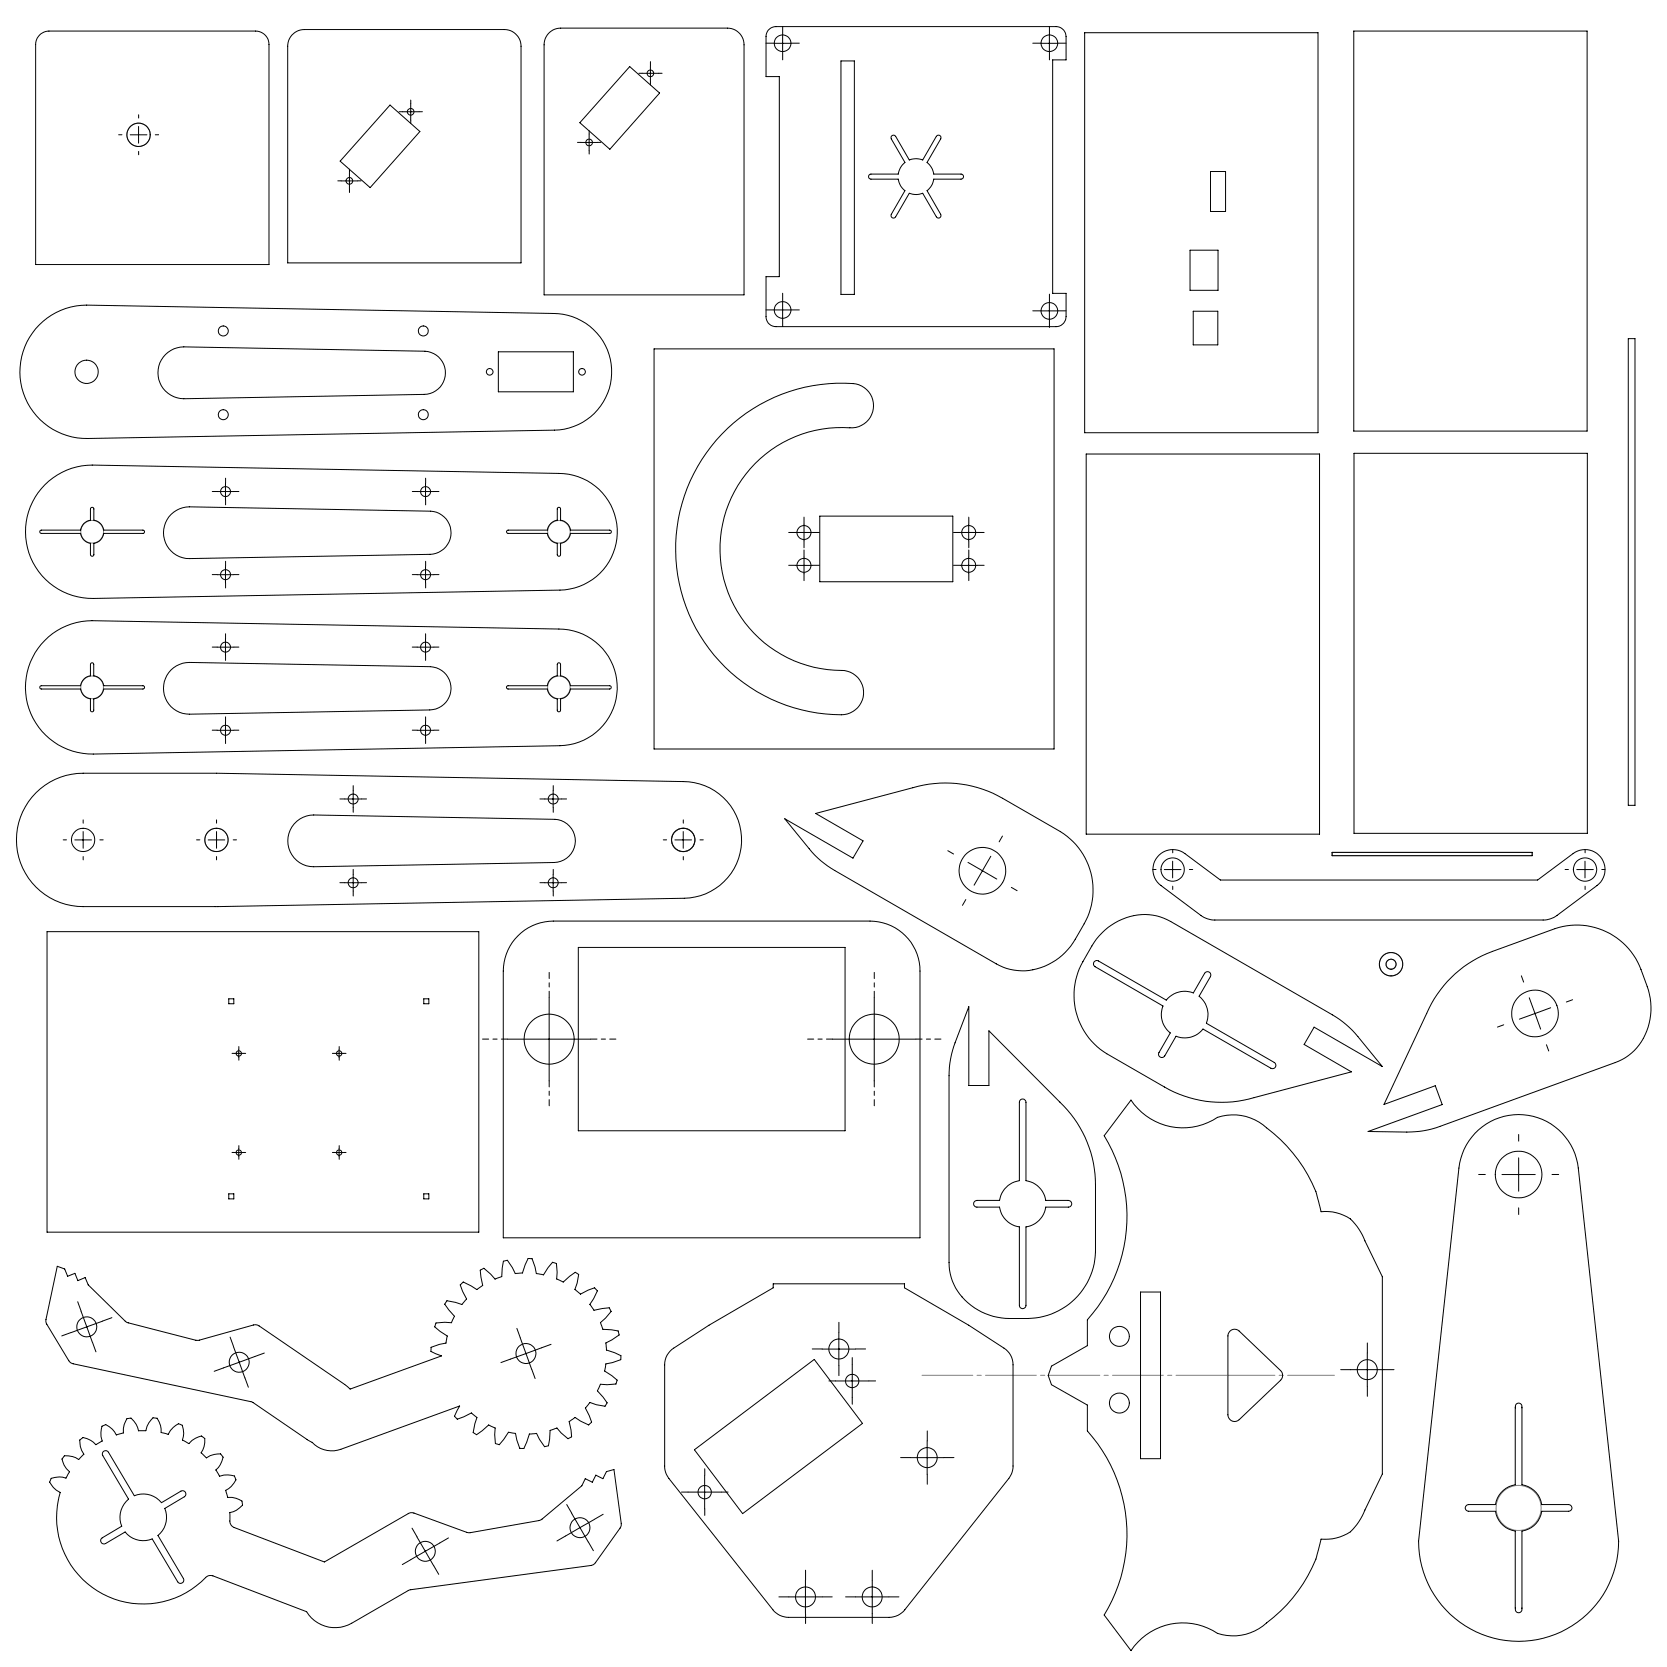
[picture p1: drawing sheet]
<svg xmlns="http://www.w3.org/2000/svg" width="500mm" height="500mm" viewBox="0 0 500 500" stroke-linecap="round" stroke-linejoin="round" font-family="sans-serif">
<g fill="none" stroke="#808080" stroke-width=".3">
<path d="M399.6 255.7h60v1h-60z"/>
<circle cx="41.6" cy="40.4" r="3.5"/>
<circle cx="27.6" cy="159.5" r="3.4"/>
<circle cx="167.7" cy="159.5" r="3.4"/>
<circle cx="27.6" cy="206.2" r="3.4"/>
<circle cx="167.6" cy="206.2" r="3.4"/>
<circle cx="64.9" cy="251.9" r="3.5"/>
<circle cx="204.9" cy="251.9" r="3.5"/>
<circle cx="417.2" cy="289.2" r="3.5"/>
<circle cx="417.2" cy="289.2" r="1.5"/>
<circle cx="455.5" cy="452.3" r="6.7"/>
</g>
<g fill="none" stroke="#000" stroke-width=".3" stroke-dasharray="15.2 1.3 1.3 1.3">
<path d="M195.1 19.5v-1M232.3 13h-2.5M234.8 10.5v-2.5M234.8 15.5v2.5M237.3 13h2.5M312.3 13h-2.5M314.8 10.5v-2.5M314.8 15.5v2.5M317.3 13h2.5M41.6 35.4v-1M120.7 33.5h-1M123.2 31v-1"/>
<path d="M123.2 36v1M125.7 33.5h1M192.6 22h-1M195.1 24.5v1M197.6 22h1M36.6 40.4h-1M41.6 45.4v1M46.6 40.4h1M102.3 54.2h-1M104.8 51.7v-1M104.8 56.7v1M107.3 54.2h1"/>
<path d="M174.2 42.7h-1M176.7 40.2v-1M176.7 45.2v1M179.2 42.7h1M232.3 93h-2.5M234.8 90.5v-2.5M234.8 95.5v2.5M237.3 93h2.5M312.3 93.2h-2.5M314.8 90.7v-2.5M314.8 95.7v2.5M317.3 93.2h2.5"/>
<path d="M65.2 147.4h-1.5M67.7 144.9v-1.5M67.7 149.9v1.5M70.2 147.4h1.5M125.2 147.4h-1.5M127.7 144.9v-1.5M127.7 149.9v1.5M130.2 147.4h1.5M238.7 159.7h-2.1M241.2 157.2v-2.1M243.7 159.7h2.1M288.1 159.7h-2.1"/>
<path d="M290.6 157.2v-2.1M293.1 159.7h2.1M65.2 172.3h-1.5M67.7 169.8v-1.5M67.7 174.8v1.5M70.2 172.3h1.5M125.2 172.3h-1.5M127.7 169.8v-1.5M127.7 174.8v1.5M130.2 172.3h1.5M238.7 169.6h-2.1M241.2 167.1v-2.1"/>
<path d="M241.2 172.1v2.1M241.2 162.2v2.1M243.7 169.6h2.1M288.1 169.6h-2.1M290.6 162.2v2.1M290.6 167.1v-2.1M290.6 172.1v2.1M293.1 169.6h2.1M65.2 194.1h-1.5M67.7 191.6v-1.5M67.7 196.6v1.5M70.2 194.1h1.5"/>
<path d="M125.2 194.1h-1.5M127.7 191.6v-1.5M127.7 196.6v1.5M130.2 194.1h1.5M65.2 219h-1.5M67.7 216.5v-1.5M70.2 219h1.5M125.2 219h-1.5M127.7 216.5v-1.5M130.2 219h1.5M67.7 221.5v1.5M103.4 239.6h-1.5"/>
<path d="M105.9 237.1v-1.5M108.4 239.6h1.5M127.7 221.5v1.5M163.4 239.6h-1.5M165.9 237.1v-1.5M168.4 239.6h1.5M19.9 251.9h-1M24.9 246.9v-1M24.9 256.9v1M29.9 251.9h1M59.9 251.9h-1M64.9 246.9v-1"/>
<path d="M64.9 256.9v1M69.9 251.9h1M105.9 242.1v1.5M165.9 242.1v1.5M199.9 251.9h-1M204.9 246.9v-1M204.9 256.9v1M209.9 251.9h1M286 256.2l-1.7-1M299.7 252.5l1-1.7M351.7 255.8v-1M475.4 255.8v-1"/>
<path d="M103.4 264.8h-1.5M105.9 262.3v-1.5M105.9 267.3v1.5M108.4 264.8h1.5M163.4 264.8h-1.5M165.9 262.3v-1.5M165.9 267.3v1.5M168.4 264.8h1.5M289.7 269.8l-1 1.8M303.3 266.2l1.8 1M346.7 260.8h-1M351.7 265.8v1"/>
<path d="M356.7 260.8h1M470.4 260.8h-1M475.4 265.8v1M480.4 260.8h1M457 294.6l-.7-1.9M70.4 316h-.8M71.6 314.7v-.8M71.6 317.2v.8M72.9 316h.8M100.5 316h-.8M101.7 314.7v-.8M101.7 317.2v.8"/>
<path d="M103 316h.8M451 307.4l-1.9 .7M463.8 313.4l.7 1.8M469.8 300.5l1.9-.6M70.4 345.7h-.8M71.6 344.4v-.8M71.6 346.9v.8M72.9 345.7h.8M100.5 345.7h-.8M101.7 344.4v-.8M101.7 346.9v.8M103 345.7h.8"/>
<path d="M445.5 352.3h-2M455.5 342.3v-2M465.5 352.3h2M455.5 362.3v2M21.3 399.7l-2.8 1M24.3 393.3l-1-2.9M30.7 396.2l2.9-1M251.6 399.6v-3M27.8 402.7l1 2.8M67.1 410.3l-2.9 1M70 403.9l-1-2.8M73.5 413.3l1 2.8"/>
<path d="M76.5 406.9l2.8-1.1M153.1 407.7l-2.9 1M156.1 401.3l-1.1-2.9M159.5 410.7l1 2.8M162.5 404.2l2.8-1M246.6 404.6h-3M250.6 414.2h-2M251.6 409.6v3M255.6 409.2v-2M255.6 419.2v2M256.6 404.6h3M260.6 414.2h2"/>
<path d="M405.1 410.8h-3M410.1 405.8v-3M410.1 415.8v3M415.1 410.8h3M273.1 437.2h-3M278.1 432.2v-3M283.1 437.2h3M171.5 453.9l-1.5-2.6M178.3 455.7l2.6-1.5M206.4 447.5h-2M211.4 442.5v-2M211.4 452.5v2"/>
<path d="M216.4 447.5h2M278.1 442.2v3M123.3 467.8l-2.6 1.5M125.1 461l-1.5-2.6M130.1 469.6l1.5 2.6M131.9 462.8l2.6-1.5M169.7 460.7l-2.6 1.5M176.5 462.5l1.5 2.6M236.6 479h-3M241.6 474v-3M246.6 479h3M256.6 479h-3"/>
<path d="M261.6 474v-3M266.6 479h3M241.6 484v3M261.6 484v3"/>
</g>
<path d="M164.7 299.2v-7.5M262.2 299.2v-7.5M152.2 311.7h-7.5M177.2 311.7h7.5M249.7 311.7h-7.5M274.7 311.7h7.5M164.7 324.2v7.5M262.2 324.2v7.5" fill="none" stroke="#000" stroke-width=".3" stroke-dasharray="15.2 1.3 1.3 1.3" stroke-dashoffset="13.4"/>
<g fill="none" stroke="#000" stroke-width=".3">
<path d="M11.9 10.5l1.3-.9 1.5-.3h62a4 4 0 0 1 4 4v66h-70v-66l.3-1.5zM87.5 10.6l2-1.4 1.8-.3h60a5 5 0 0 1 5 5v65h-70v-65l.3-1.8zM164.9 9.7l1.5-.9 1.8-.4h50a5 5 0 0 1 5 5v75h-60v-75l.3-1.8zM188.9 20l8.9 7.9-14.9 16.9-9-8zM195.1 19.5v5M230.4 9l.8-.6 1.6-.4h84a3 3 0 0 1 3 3v7h-4.1v70h4.1v7a2.99 2.99 0 0 1-3 3h-84a2.99 2.99 0 0 1-3-3v-12h4v-60h-4v-12l.1-1zM232.2 13h5M234.7 10.5v5M252.2 18.3h4.1v70h-4.1zM312.2 13h5.1M314.7 10.5v5M325.3 9.8h70v120h-70z"/>
<path d="M406 9.3h70v120h-70zM41.6 37.9v5M117 31.5l8.9 7.9-14.9 16.9-9-8zM120.7 33.5h5M123.2 31v5M192.6 22h5M39.1 40.4h5M102.3 54.3h5M104.8 51.8v5M174.2 42.7h5M176.7 40.2v5M267.5 40.7l.8-.1 .3 .3 4.1 7.1a5.4 5.4 0 0 1 4.1 0l4-7.1a.76 .76 0 0 1 1.1-.3 .76 .76 0 0 1 .3 1.1l-4.1 7a5.4 5.4 0 0 1 2 3.5h8.2a.76 .76 0 0 1 .7 .8 .76 .76 0 0 1-.7 .7h-8.2a5.2 5.2 0 0 1-2 3.5l4.1 7.1a.75 .75 0 0 1-.3 1 .75 .75 0 0 1-1.1-.3l-4-7a5.4 5.4 0 0 1-4.1 0l-4.1 7a.75 .75 0 0 1-1 .3 .75 .75 0 0 1-.3-1l4.1-7.1a5.2 5.2 0 0 1-2-3.5h-8.2a.76 .76 0 0 1-.7-.7 .76 .76 0 0 1 .7-.8h8.2a5.4 5.4 0 0 1 2-3.5l-4.1-7v-.6z"/>
<path d="M363.1 51.4h4.5v12h-4.5zM356.9 75h8.4v12.1h-8.4zM11.8 97.4a20 20 0 0 1 14.2-5.9l140 2.5a17.5 17.5 0 0 1 17.5 17.4 17.5 17.5 0 0 1-17.2 17.6l-140 2.5a20 20 0 0 1-18.7-12.1 20 20 0 0 1 4.2-22zM232.2 93h5M234.7 90.5v5M312.2 93.2h5.1M314.7 90.7v5.1M357.9 93.4h7.4v10h-7.4zM49.6 106.3a7.7 7.7 0 0 1 5.5-2.3l72.4 1.3a6.5 6.5 0 0 1 6.1 6.6 6.5 6.5 0 0 1-6.4 6.4l-72.1 1.3a7.8 7.8 0 0 1-7.1-4.8 7.8 7.8 0 0 1 1.6-8.5zM149.5 105.5h22.5v12h-22.5zM196.2 104.6h120v120.1h-120zM488.4 101.6h2v140h-2z"/>
<path d="M218.2 128.5a49.6 49.6 0 0 1 38.5-13.3 6.7 6.7 0 0 1 5.2 7.4 6.7 6.7 0 0 1-7 5.7 36.5 36.5 0 0 0-38.9 35.6 36.5 36.5 0 0 0 37.3 37.2 6.7 6.7 0 0 1 5.7 7.1 6.7 6.7 0 0 1-6.6 6.2 49.7 49.7 0 0 1-46.2-31.4 49.7 49.7 0 0 1 12-54.5zM325.8 136.2h70v114h-70zM406.1 136h70v114h-70zM12.1 159.1l12.1-.1a3.5 3.5 0 0 1 2.9-3v-3.3a.51 .51 0 0 1 .5-.5 .51 .51 0 0 1 .6 .5v3.3a3.5 3.5 0 0 1 2.9 3h11.8a.49 .49 0 0 1 .5 .5 .49 .49 0 0 1-.5 .5h-11.8a3.5 3.5 0 0 1-2.9 3v3.3a.51 .51 0 0 1-.6 .6 .51 .51 0 0 1-.5-.6v-3.3a3.5 3.5 0 0 1-2.9-3h-11.8l-.4-.3zM13.4 145.4a20 20 0 0 1 14.3-5.9l139.9 2.5a17.5 17.5 0 0 1 17.6 17.3 17.5 17.5 0 0 1-17.2 17.7l-140 2.5a20 20 0 0 1-18.8-12.1 20 20 0 0 1 4.2-22zM51.3 154.3a7.9 7.9 0 0 1 5.5-2.3l72.4 1.3a6.5 6.5 0 0 1 6.1 6.6 6.5 6.5 0 0 1-6.4 6.4l-72.1 1.2a7.8 7.8 0 0 1-7.2-4.7 7.8 7.8 0 0 1 1.7-8.5zM65.2 147.4h4.9M67.6 144.9v5M125.1 147.4h5M127.6 144.9v5M152.1 159.1l12.1-.1a3.5 3.5 0 0 1 2.9-3v-3.3a.49 .49 0 0 1 .5-.5 .49 .49 0 0 1 .5 .5v3.3a3.5 3.5 0 0 1 3 3h11.8a.49 .49 0 0 1 .5 .5 .49 .49 0 0 1-.5 .5h-11.8a3.5 3.5 0 0 1-3 3v3.3a.5 .5 0 0 1-.5 .6 .5 .5 0 0 1-.5-.6v-3.3a3.5 3.5 0 0 1-2.9-3h-11.8l-.4-.3zM238.7 159.7h4.9"/>
<path d="M241.2 157.2v5M245.9 154.8h39.9v19.7h-39.9zM288.1 159.7h5M290.5 157.2v5M65.2 172.4h4.9M67.6 169.9v5M125.1 172.4h5M127.6 169.9v5M238.7 169.6h4.9M241.2 167.1v5M288.1 169.6h5M290.5 167.1v5"/>
<path d="M13.4 192.1a20 20 0 0 1 14.2-5.9l140 2.5a17.5 17.5 0 0 1 17.5 17.3 17.5 17.5 0 0 1-17.1 17.7l-140 2.5a20 20 0 0 1-18.8-12.2 20 20 0 0 1 4.2-21.9zM65.1 194.1h5M67.6 191.6v5M125.1 194.1h5M127.6 191.6v5M12.1 205.8l12.1-.1a3.5 3.5 0 0 1 2.9-3v-3.4a.49 .49 0 0 1 .5-.5 .49 .49 0 0 1 .5 .5v3.4a3.6 3.6 0 0 1 3 3h11.8a.49 .49 0 0 1 .5 .5 .49 .49 0 0 1-.5 .5h-11.8a3.6 3.6 0 0 1-3 2.9v3.4a.49 .49 0 0 1-.5 .5 .49 .49 0 0 1-.5-.5v-3.4a3.5 3.5 0 0 1-2.9-2.9h-11.8l-.4-.4zM51.3 200.9a8 8 0 0 1 5.5-2.2l72.3 1.3a6.5 6.5 0 0 1 6.2 6.6 6.5 6.5 0 0 1-6.4 6.3l-72.1 1.3a7.8 7.8 0 0 1-7.2-4.8 7.8 7.8 0 0 1 1.7-8.5zM65.1 219h5M67.6 216.5v5M125.1 219h5M127.6 216.5v5M152 205.8l12.2-.1a3.5 3.5 0 0 1 2.9-3v-3.4a.49 .49 0 0 1 .5-.5 .49 .49 0 0 1 .5 .5v3.4a3.5 3.5 0 0 1 3 3h11.7a.49 .49 0 0 1 .5 .5 .49 .49 0 0 1-.5 .5h-11.7a3.5 3.5 0 0 1-3 2.9v3.4a.49 .49 0 0 1-.5 .5 .49 .49 0 0 1-.5-.5v-3.4a3.5 3.5 0 0 1-2.9-2.9h-11.8l-.5-.4z"/>
<path d="M10.8 237.8a19.9 19.9 0 0 1 14.1-5.9h40l140 2.5a17.5 17.5 0 0 1 17.5 17.4 17.5 17.5 0 0 1-17.2 17.6l-139.9 2.5h-40.4a20 20 0 0 1-18.4-12.3 20 20 0 0 1 4.3-21.8zM103.4 239.6h5M105.9 237.1v5.1M163.4 239.6h5M165.9 237.1v5.1M22.4 251.9h5M24.9 249.4v5M62.4 251.9h5M64.9 249.4v5M88.2 247.1a7.8 7.8 0 0 1 5.9-2.7l72.3 1.4a6.5 6.5 0 0 1 6.2 6.5 6.5 6.5 0 0 1-6.4 6.4l-72.1 1.3a7.8 7.8 0 0 1-7.1-4.6 7.8 7.8 0 0 1 1.2-8.3zM202.4 251.9h5M204.9 249.4v5"/>
<path d="M235.4 245.6l20.4 11.8 3.1-5.2-14.2-8.2 29.1-7.7a34.2 34.2 0 0 1 26.9 3.1l17.3 10a20.6 20.6 0 0 1 7.2 27.7 36.7 36.7 0 0 1-4.9 7.7 17.3 17.3 0 0 1-21.5 4.3l-48.4-28a26.8 26.8 0 0 1-7.7-6.5zM290.3 258.7l4.4 2.5M297.2 256.8l-2.5 4.4M347.7 256.4a6 6 0 0 1 7.7-.4l10.6 8h95.2l10.6-8a6 6 0 0 1 8.4 1.2 6 6 0 0 1-1.2 8.4l-12 9a7 7 0 0 1-4.2 1.3h-98.4a7 7 0 0 1-4.2-1.3l-12-9a5.9 5.9 0 0 1-.5-9.2zM351.7 258.3v5M399.6 255.7h60v1h-60zM475.4 258.3v5M14.1 279.4h129.5v90.2h-129.5zM103.4 264.8h5M105.9 262.3v5M163.4 264.8h5M165.9 262.3v5"/>
<path d="M294.7 261.2l-2.5 4.3M294.7 261.2l4.3 2.5M330.5 279.8a17.1 17.1 0 0 1 20.7-3.4l48.4 28a28.4 28.4 0 0 1 7.7 6.5l7.3 9-20.4-11.8-3 5.2 14.1 8.2-29.1 7.7a34.2 34.2 0 0 1-26.9-3.2l-17.3-9.9a20.5 20.5 0 0 1-7.2-27.7 36 36 0 0 1 4.9-7.7zM349.2 260.8h5M472.9 260.8h5M68.6 299.6h1.5v1.5h-1.5zM127.1 299.6h1.5v1.5h-1.5zM155.4 280.7a15 15 0 0 1 10.5-4.4h95a15 15 0 0 1 15 15v80h-124.9v-80a15 15 0 0 1 4.4-10.6zM164.7 299.2v25M173.5 284.2h80v55h-80zM262.2 299.2v25M328.2 288.5l.7-.4 .6 .1 20.3 11.8a7.1 7.1 0 0 1 8.1-2.2l3.4-5.9a1 1 0 0 1 1.4-.3 1 1 0 0 1 .3 1.4l-3.3 5.8a7.1 7.1 0 0 1 2.1 8.1l20.4 11.8a1 1 0 0 1 .4 1.3 1 1 0 0 1-1.4 .4l-20.4-11.7a6.9 6.9 0 0 1-8.1 2.1l-3.3 5.9a1 1 0 0 1-1.4 .4 1 1 0 0 1-.4-1.4l3.4-5.9a7 7 0 0 1-2.2-8.1l-20.3-11.7-.5-.7z"/>
<path d="M435.3 293.2a34.1 34.1 0 0 1 12.3-7.8l18.8-6.9a20.6 20.6 0 0 1 25.8 12.3 34.4 34.4 0 0 1 2.8 8.7 17.2 17.2 0 0 1-10.5 19.2l-52.6 19.2a27.7 27.7 0 0 1-9.9 1.7l-11.6-.2 22.2-8.1-2.1-5.6-15.4 5.6 12.8-27.3a34 34 0 0 1 7.4-10.8zM458.7 299.3l1.7 4.7M70.4 316h2.5M71.6 314.7v2.5M100.5 316h2.5M101.7 314.7v2.5M152.2 311.7h25M249.7 311.7h25M290.6 301.9v23.7h6v-16.4l21.3 21.4a34.1 34.1 0 0 1 10.7 24.8v20a20.5 20.5 0 0 1-20.3 20.1 33.6 33.6 0 0 1-9.2-.4 17.2 17.2 0 0 1-14.4-16.5v-55.9a28.4 28.4 0 0 1 1.8-9.9zM460.4 304l-4.7 1.7M460.4 304l1.7 4.7M465.1 302.3l-4.7 1.7"/>
<path d="M306.1 329.9a.98 .98 0 0 1 1-.2 .98 .98 0 0 1 .6 .9v23.5a7.1 7.1 0 0 1 6 6h6.7a1.01 1.01 0 0 1 1.1 1 1.01 1.01 0 0 1-1.1 1h-6.7a7 7 0 0 1-6 5.9v23.5a.99 .99 0 0 1-1 1 .99 .99 0 0 1-.9-1v-23.5a7.1 7.1 0 0 1-6-5.9h-6.8a1.01 1.01 0 0 1-1-1 1.01 1.01 0 0 1 1-1h6.8a7.2 7.2 0 0 1 6-6v-23.5zM339.2 330a18.7 18.7 0 0 0 26 5.1 14.9 14.9 0 0 1 14.7 3.2 43.2 43.2 0 0 1 15.2 20.6l1.1 4.5a12.5 12.5 0 0 1 9.5 2.9l1.3 1.5 1.6 2.6 6 12.5v59.2l-5.2 10.8a15.6 15.6 0 0 1-5.4 7.2l-2.1 .9-2.2 .5-3.5 .2-.3 1.4a34.1 34.1 0 0 1-8.2 16.2 46 46 0 0 1-11.3 9.9 14.1 14.1 0 0 1-14.1-.8 18.6 18.6 0 0 0-23.1 6.7l-8-10.7a46.4 46.4 0 0 0-5.1-55.2v-7.8l-10.7-6.1-1-2.8 1-2.7 10.7-6.2v-7.7a46.4 46.4 0 0 0 5.1-55.3zM442.4 339.9a18 18 0 0 1 18.8-4.7 18 18 0 0 1 12.2 15.2l12.1 111.9a30 30 0 0 1-30 30 30 30 0 0 1-30-30l12.1-111.9a17.9 17.9 0 0 1 4.8-10.5zM68.6 358.1h1.5v1.5h-1.5zM70.4 345.7h2.5M71.6 344.4v2.5M100.5 345.7h2.5M101.7 344.4v2.5M127.1 358.1h1.5v1.5h-1.5zM450.5 352.3h10M455.5 347.3v10M17.2 379.8l2.2 .8 .9 2.2 2.2-.9 .9 2.2 2.1-.9 1 2.2 11.6 11.3 20.9 5.3 17.1-4.6h1l26.3 17.9 1.6 1.3 27.4-9.9-3.1-1.4v-1.2l2.5-.9 2-.4 .4-2.1-3.8-2.7 .4-1.2 2.6-.2 2 .1 .9-1.9-2.9-3.6 .5-.8 .2-.3 2.5 .5 1.9 .7 1.4-1.7-1.2-2.3-.7-1.9 1-.9 4 2.3 .2-.1 1.6-1.1-.8-4.6 1.1-.6 2 1.7 1.4 1.6 2-.8 .5-4.6 1.2-.3 1.5 2.2 .9 1.8 2.1-.2 1.7-4.3h1.2l.9 2.5 .4 2 2.1 .4 1.4-2.2 1.3-1.6 1.1 .3 .3 2.7-.1 2 1.9 .9 2-1.7 1.8-1.1 .9 .6-.5 2.6-.7 1.9 1.7 1.4 2.3-1.2 1.9-.7 .9 .9-1.2 2.3-1.1 1.7 1.3 1.8 4.5-.7 .4 .6 .2 .5-1.7 2-1.5 1.3 .7 2 4.6 .5 .3 1.2-4 2.4 .2 2.1 4.3 1.7v1.2l-2.5 .9-2 .4-.3 2.1 2.1 1.4 1.6 1.4-.2 .7-.2 .4-2.6 .2-2-.1-.9 2 1.7 1.9 1.1 1.8-.5 .9-2.6-.5-1.9-.6-1.4 1.6 1.8 4.3-.8 .8-2.4-1.1-1.7-1.2-1.8 1.3 .6 2.5 .2 2.1-.4 .2-.7 .3-2.1-1.7-1.3-1.5-2 .8-.5 4.5-1.2 .3-1.5-2.2-.9-1.8-2.1 .2-1.7 4.4-1.2-.1-.9-2.5-.4-2-2.1-.3-1.4 2.1-1.3 1.6h-.3l-.9-.3-.2-2.7 .1-2-1.9-.9-3.7 2.9-1-.6 .5-2.6 .7-1.9-1.7-1.4-4.2 1.9-.9-.9 1.6-3.1-35.7 13a8.3 8.3 0 0 1-8.7-2.2l-18.2-12.1-54-11.6-.7-.7-6.8-11.6z"/>
<path d="M24.3 393.3l1.7 4.7M26 398l1.7 4.7M26 398l-4.7 1.7M30.7 396.3l-4.7 1.7M251.6 399.6v10M342.1 387.5h6v50h-6zM368.9 399.3a1.96 1.96 0 0 1 2.8-.1l12.4 11.9a2.04 2.04 0 0 1 0 2.9l-12.4 11.8a2 2 0 0 1-2.2 .4 2 2 0 0 1-1.2-1.8v-23.7zM70 403.9l1.8 4.7M71.8 408.6l1.6 4.7M71.8 408.6l-4.8 1.7M76.4 406.9l-4.6 1.7M156 401.3l1.8 4.7"/>
<path d="M157.8 406l1.7 4.7M157.8 406l-4.8 1.7M162.5 404.3l-4.7 1.7M200.9 405.3l1.2-.9 10.6-6.9 19.2-11.2v-1.2h39.4v1.2l19.2 11.2 10.6 6.9a5.8 5.8 0 0 1 2.7 5v30.3a6 6 0 0 1-1.2 3.7l-31.2 39.4a5.9 5.9 0 0 1-4.7 2.3h-30.2a5.9 5.9 0 0 1-4.7-2.3l-31.2-39.4a6 6 0 0 1-1.2-3.7v-30.3l.3-2.2zM246.6 404.6h10M250.6 414.2h10M255.6 409.2v10M405.1 410.8h10M410.1 405.8v10M23.9 431.9l1-.7a6.5 6.5 0 0 1 3.9 2.1l1.9-1.1a6.1 6.1 0 0 1 0-4.5l.9-.3a5.5 5.5 0 0 1 3.3 3l2.1-.6a5.6 5.6 0 0 1 1.2-4.3l1-.1a5.9 5.9 0 0 1 2.4 3.8l2.1-.1a5.7 5.7 0 0 1 2.4-3.8l.9 .1a5.6 5.6 0 0 1 1.3 4.3l2.1 .5a5.9 5.9 0 0 1 3.3-3.1l.8 .3a5.7 5.7 0 0 1 .2 4.5l2 1.1a5.7 5.7 0 0 1 3.9-2.2l.7 .6a5.5 5.5 0 0 1-1 4.4l1.6 1.5a6 6 0 0 1 4.4-1.1l.5 .7a5.6 5.6 0 0 1-2.1 4l1.2 1.9a6 6 0 0 1 4.4 0l.4 .9a6 6 0 0 1-3 3.3l.6 2.1a6 6 0 0 1 4.3 1.3l.1 .9a5.9 5.9 0 0 1-3.8 2.4l.1 1.9a2.27 2.27 0 0 0 1.2 2.6l27.1 10.3 25.7-14.8 1.1 .1 16.5 5.9 21.4-3.7 12.5-10.4 1-2.1 2.2 1.1 1-2.1 2.1 1 1.1-2.1 2.2-.6 2.2 16.9-7.7 11-.6 .6-55.1 7.6-18.5 10.5a10 10 0 0 1-12.4-4l-28.1-10.7h-1.5a37.5 37.5 0 0 1-9.9 6.6 26 26 0 0 1-27.2-5 26 26 0 0 1-7.2-26.7 5.7 5.7 0 0 1-3.1-3.2l.3-.8a5.8 5.8 0 0 1 4.5-.3l1-1.9a5.7 5.7 0 0 1-2.1-3.9l.5-.7a5.5 5.5 0 0 1 4.4 1l1.6-1.6a6.7 6.7 0 0 1-1.3-4.3zM30.9 435.5a1.01 1.01 0 0 1 1.6 .1l7.8 13a7 7 0 0 1 8.1 2.1l5.9-3.4a.99 .99 0 0 1 1.3 .3 .99 .99 0 0 1-.3 1.4l-5.9 3.4a7 7 0 0 1-2 8.2l7.6 12.8a.99 .99 0 0 1-.3 1.4 .99 .99 0 0 1-1.4-.3l-7.7-12.9a7 7 0 0 1-8.1-2.1l-5.8 3.5a.99 .99 0 0 1-1.4-.4 .99 .99 0 0 1 .4-1.3l5.8-3.5a7 7 0 0 1 2.1-8.1l-7.8-13.1-.1-.3zM208.3 434.8l35.9-27.1 14.5 19.2-36 27.1z"/>
<path d="M273.1 437.2h10M278.1 432.2v10M454.8 421.1a1.1 1.1 0 0 1 1.3 0 1.1 1.1 0 0 1 .4 1.2v23.1a7 7 0 0 1 5.9 5.9h8.1a1.01 1.01 0 0 1 1 1 1.01 1.01 0 0 1-1 1h-8.1a6.9 6.9 0 0 1-5.9 5.9v23.1a1.07 1.07 0 0 1-1 1.4 1.07 1.07 0 0 1-1-1.4v-23.1a7 7 0 0 1-5.9-5.9h-8.1a1.01 1.01 0 0 1-1-1 1.01 1.01 0 0 1 1-1h8.1a7.1 7.1 0 0 1 5.9-5.9v-23.2zM171.5 453.9l2.5 4.3M174 458.2l-4.3 2.5M174 458.2l2.5 4.3M178.3 455.7l-4.3 2.5M206.4 447.5h10M211.3 442.6v10M125.1 461l2.5 4.3M127.6 465.3l-4.4 2.5M127.6 465.3l2.5 4.3"/>
<path d="M131.9 462.8l-4.3 2.5M236.6 479h10M241.6 474v10M256.6 479h10M261.6 474v10"/>
<circle cx="234.7" cy="13" r="2.5"/>
<circle cx="314.7" cy="13" r="2.49"/>
<circle cx="123.2" cy="33.5" r="1"/>
<circle cx="195.1" cy="22" r="1"/>
<circle cx="41.6" cy="40.4" r="3.5"/>
<circle cx="104.8" cy="54.2" r="1"/>
<circle cx="176.7" cy="42.7" r="1"/>
<circle cx="67" cy="99.3" r="1.51"/>
<circle cx="127" cy="99.3" r="1.51"/>
<circle cx="234.7" cy="93" r="2.5"/>
<circle cx="314.7" cy="93.3" r="2.49"/>
<circle cx="26" cy="111.5" r="3.5"/>
<circle cx="146.9" cy="111.5" r="1"/>
<circle cx="174.6" cy="111.5" r="1"/>
<circle cx="67" cy="124.4" r="1.51"/>
<circle cx="127" cy="124.4" r="1.51"/>
<circle cx="67.6" cy="147.4" r="1.5"/>
<circle cx="127.6" cy="147.5" r="1.51"/>
<circle cx="241.2" cy="159.7" r="2.09"/>
<circle cx="290.6" cy="159.7" r="2.1"/>
<circle cx="67.6" cy="172.4" r="1.5"/>
<circle cx="127.6" cy="172.4" r="1.51"/>
<circle cx="241.1" cy="169.6" r="2.1"/>
<circle cx="290.6" cy="169.6" r="2.11"/>
<circle cx="67.6" cy="194.1" r="1.49"/>
<circle cx="127.6" cy="194.1" r="1.49"/>
<circle cx="67.6" cy="219" r="1.51"/>
<circle cx="127.6" cy="219" r="1.51"/>
<circle cx="105.9" cy="239.7" r="1.5"/>
<circle cx="165.9" cy="239.7" r="1.49"/>
<circle cx="24.9" cy="251.9" r="3.5"/>
<circle cx="64.9" cy="251.9" r="3.5"/>
<circle cx="204.9" cy="251.9" r="3.5"/>
<circle cx="105.9" cy="264.8" r="1.5"/>
<circle cx="165.9" cy="264.8" r="1.49"/>
<circle cx="294.7" cy="261.2" r="7"/>
<circle cx="351.7" cy="260.8" r="3.5"/>
<circle cx="475.4" cy="260.8" r="3.5"/>
<circle cx="417.2" cy="289.2" r="1.49"/>
<circle cx="417.2" cy="289.2" r="3.5"/>
<circle cx="71.6" cy="316" r=".8"/>
<circle cx="101.7" cy="316" r=".8"/>
<circle cx="164.7" cy="311.7" r="7.5"/>
<circle cx="262.2" cy="311.7" r="7.5"/>
<circle cx="460.4" cy="304" r="7"/>
<circle cx="71.6" cy="345.7" r=".81"/>
<circle cx="101.7" cy="345.7" r=".81"/>
<circle cx="455.5" cy="352.3" r="7"/>
<circle cx="26" cy="398" r="3"/>
<circle cx="71.7" cy="408.6" r="3"/>
<circle cx="157.7" cy="406" r="3"/>
<circle cx="251.6" cy="404.6" r="3"/>
<circle cx="255.6" cy="414.2" r="2"/>
<circle cx="335.7" cy="400.8" r="3"/>
<circle cx="410.1" cy="410.8" r="3"/>
<circle cx="278.1" cy="437.2" r="3"/>
<circle cx="335.7" cy="420.8" r="3"/>
<circle cx="174" cy="458.2" r="2.99"/>
<circle cx="211.4" cy="447.6" r="1.99"/>
<circle cx="127.6" cy="465.3" r="2.99"/>
<circle cx="241.6" cy="479" r="3"/>
<circle cx="261.6" cy="479" r="3"/>
</g>
<path d="M368.3 412.5h32" fill="none" stroke="#808080" stroke-width=".3" stroke-dasharray="15.2 1.3 1.3 1.3" stroke-dashoffset="1.2"/>
<path d="M368.3 412.5h-92.1" fill="none" stroke="#808080" stroke-width=".3" stroke-dasharray="15.2 1.3 1.3 1.3" stroke-dashoffset="-.3"/>
</svg>
